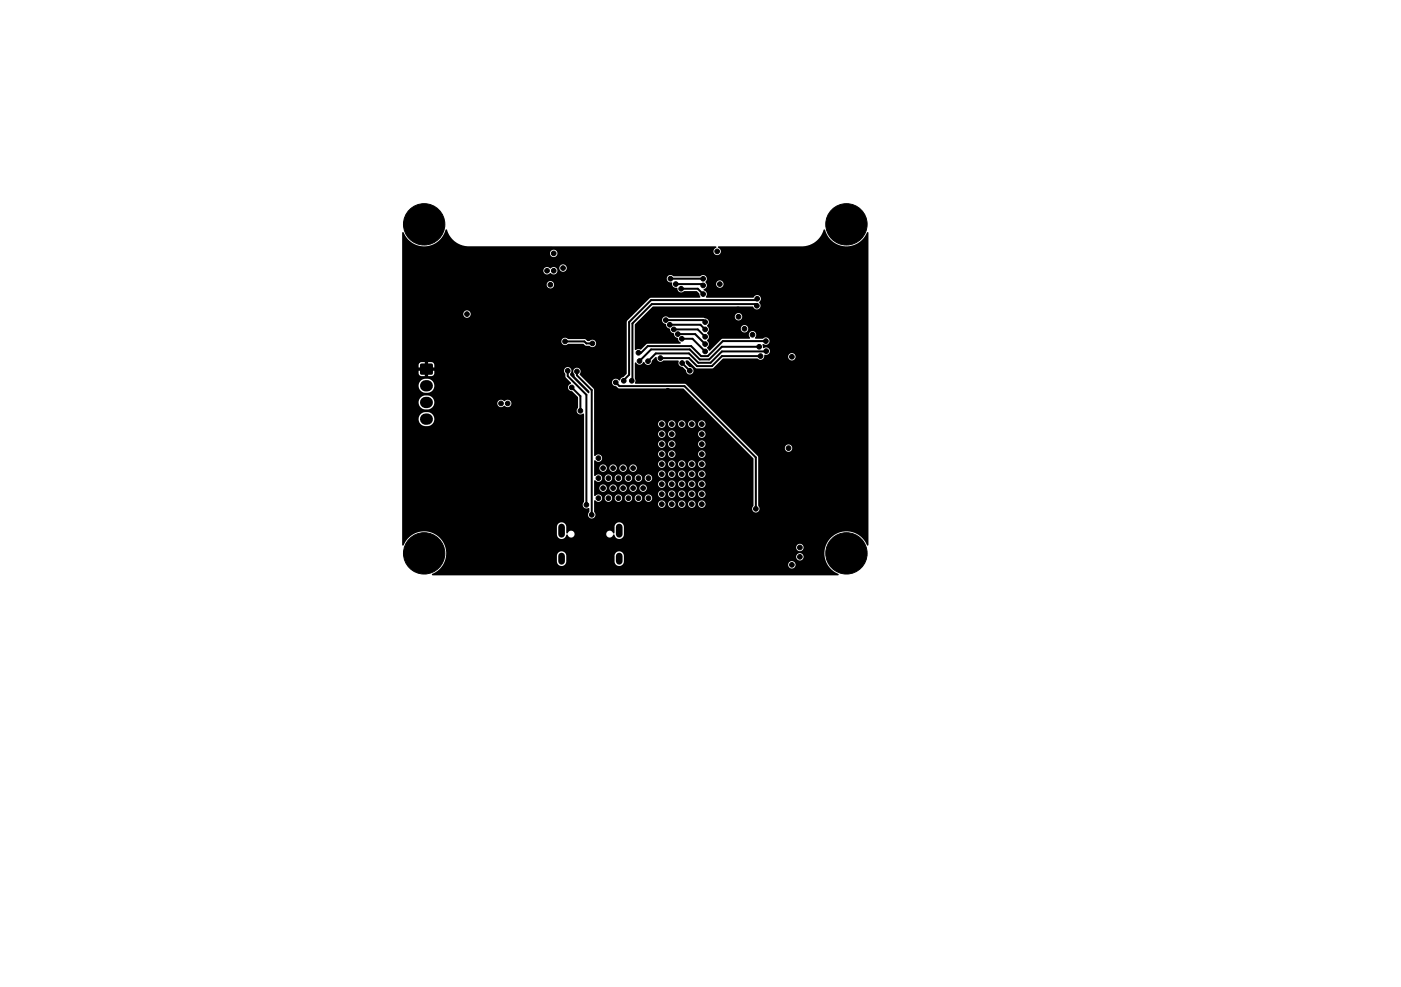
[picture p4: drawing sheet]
<svg xmlns="http://www.w3.org/2000/svg" width="210mm" height="148mm" viewBox="0 0 210 148" stroke-linecap="round" stroke-linejoin="round" font-family="sans-serif">
<g fill="#000" stroke="#000" stroke-width=".15">
<circle cx="61.1" cy="37.6" r=".35"/>
<circle cx="62.6" cy="39.1" r=".35"/>
<circle cx="63.6" cy="33.6" r="3.1"/>
<circle cx="64.1" cy="37.6" r=".35"/>
<circle cx="65.6" cy="39.1" r=".35"/>
<circle cx="67.1" cy="37.6" r=".35"/>
<circle cx="68.6" cy="39.1" r=".35"/>
<circle cx="70.1" cy="37.6" r=".35"/>
<circle cx="71.6" cy="39.1" r=".35"/>
<circle cx="73.1" cy="37.6" r=".35"/>
<circle cx="74.6" cy="39.1" r=".35"/>
<circle cx="76.1" cy="37.6" r=".35"/>
<circle cx="77.6" cy="39.1" r=".35"/>
<circle cx="79.1" cy="37.6" r=".35"/>
<circle cx="83" cy="38" r=".35"/>
<circle cx="88.1" cy="37.6" r=".35"/>
<circle cx="89.6" cy="39.1" r=".35"/>
<circle cx="91.1" cy="37.6" r=".35"/>
<circle cx="92.6" cy="39.1" r=".35"/>
<circle cx="94.1" cy="37.6" r=".35"/>
<circle cx="95.6" cy="39.1" r=".35"/>
<circle cx="97.1" cy="37.6" r=".35"/>
<circle cx="98.6" cy="39.1" r=".35"/>
<circle cx="100.1" cy="37.6" r=".35"/>
<circle cx="101.6" cy="39.1" r=".35"/>
<circle cx="106.1" cy="37.6" r=".35"/>
<circle cx="107.5" cy="37.7" r=".35"/>
<circle cx="109.1" cy="37.6" r=".35"/>
<circle cx="110.6" cy="39.1" r=".35"/>
<circle cx="112.1" cy="37.6" r=".35"/>
<circle cx="113.6" cy="39.1" r=".35"/>
<circle cx="115.1" cy="37.6" r=".35"/>
<circle cx="116.6" cy="39.1" r=".35"/>
<circle cx="118.1" cy="37.6" r=".35"/>
<circle cx="119.6" cy="39.1" r=".35"/>
<circle cx="121.1" cy="37.6" r=".35"/>
<circle cx="122.6" cy="39.1" r=".35"/>
<circle cx="124.1" cy="37.6" r=".35"/>
<circle cx="125.6" cy="39.1" r=".35"/>
<circle cx="126.9" cy="33.6" r="3.1"/>
<circle cx="127.1" cy="37.6" r=".35"/>
<circle cx="128.6" cy="39.1" r=".35"/>
<circle cx="61.1" cy="43.6" r=".35"/>
<circle cx="61.1" cy="40.6" r=".35"/>
<circle cx="61.1" cy="58.6" r=".35"/>
<circle cx="61.1" cy="52.6" r=".35"/>
<circle cx="61.1" cy="46.6" r=".35"/>
<circle cx="61.1" cy="55.6" r=".35"/>
<circle cx="62.6" cy="51.1" r=".35"/>
<circle cx="62.6" cy="54.1" r=".35"/>
<circle cx="62.6" cy="42.1" r=".35"/>
<circle cx="64.1" cy="43.6" r=".35"/>
<circle cx="64.1" cy="40.6" r=".35"/>
<circle cx="64.1" cy="49.6" r=".35"/>
<circle cx="64.1" cy="52.6" r=".35"/>
<circle cx="64.1" cy="46.6" r=".35"/>
<circle cx="65.6" cy="45.1" r=".35"/>
<circle cx="65.6" cy="51.1" r=".35"/>
<circle cx="65.6" cy="57.1" r=".35"/>
<circle cx="65.6" cy="54.1" r=".35"/>
<circle cx="65.6" cy="42.1" r=".35"/>
<circle cx="65.6" cy="48.1" r=".35"/>
<circle cx="67.1" cy="43.6" r=".35"/>
<circle cx="67.1" cy="40.6" r=".35"/>
<circle cx="67.1" cy="58.6" r=".35"/>
<circle cx="67.1" cy="52.6" r=".35"/>
<circle cx="67.1" cy="55.6" r=".35"/>
<circle cx="67.1" cy="46.6" r=".35"/>
<circle cx="68.6" cy="51.1" r=".35"/>
<circle cx="68.6" cy="42.1" r=".35"/>
<circle cx="68.6" cy="54.1" r=".35"/>
<circle cx="68.6" cy="57.1" r=".35"/>
<circle cx="70" cy="47.1" r=".35"/>
<circle cx="70.1" cy="43.6" r=".35"/>
<circle cx="70.1" cy="40.6" r=".35"/>
<circle cx="70.1" cy="58.6" r=".35"/>
<circle cx="70.1" cy="52.6" r=".35"/>
<circle cx="70.1" cy="55.6" r=".35"/>
<circle cx="71.6" cy="45.1" r=".35"/>
<circle cx="71.6" cy="51.1" r=".35"/>
<circle cx="71.6" cy="48.1" r=".35"/>
<circle cx="71.6" cy="42.1" r=".35"/>
<circle cx="71.6" cy="54.1" r=".35"/>
<circle cx="73.1" cy="43.6" r=".35"/>
<circle cx="73.1" cy="40.6" r=".35"/>
<circle cx="73.1" cy="52.6" r=".35"/>
<circle cx="73.1" cy="46.6" r=".35"/>
<circle cx="73.1" cy="55.6" r=".35"/>
<circle cx="74.6" cy="45.1" r=".35"/>
<circle cx="74.6" cy="51.1" r=".35"/>
<circle cx="74.6" cy="42.1" r=".35"/>
<circle cx="74.6" cy="54.1" r=".35"/>
<circle cx="74.6" cy="48.1" r=".35"/>
<circle cx="75.1" cy="57.9" r=".35"/>
<circle cx="76" cy="57.9" r=".35"/>
<circle cx="76.1" cy="43.6" r=".35"/>
<circle cx="76.1" cy="40.6" r=".35"/>
<circle cx="76.1" cy="52.6" r=".35"/>
<circle cx="76.1" cy="55.6" r=".35"/>
<circle cx="76.1" cy="46.6" r=".35"/>
<circle cx="77.6" cy="51.1" r=".35"/>
<circle cx="77.6" cy="45.1" r=".35"/>
<circle cx="77.6" cy="48.1" r=".35"/>
<circle cx="77.6" cy="42.1" r=".35"/>
<circle cx="77.6" cy="54.1" r=".35"/>
<circle cx="79.1" cy="43.6" r=".35"/>
<circle cx="79.1" cy="40.6" r=".35"/>
<circle cx="79.1" cy="52.6" r=".35"/>
<circle cx="79.1" cy="46.6" r=".35"/>
<circle cx="79.1" cy="55.6" r=".35"/>
<circle cx="80.4" cy="58.7" r=".35"/>
<circle cx="80.6" cy="45.1" r=".35"/>
<circle cx="80.6" cy="51.1" r=".35"/>
<circle cx="80.6" cy="42.1" r=".35"/>
<circle cx="80.6" cy="48.1" r=".35"/>
<circle cx="80.6" cy="54.1" r=".35"/>
<circle cx="81.6" cy="59.7" r=".35"/>
<circle cx="82" cy="40.6" r=".35"/>
<circle cx="82.1" cy="43.6" r=".35"/>
<circle cx="82.1" cy="52.6" r=".35"/>
<circle cx="82.1" cy="55.6" r=".35"/>
<circle cx="82.1" cy="46.6" r=".35"/>
<circle cx="82.5" cy="42.7" r=".35"/>
<circle cx="83" cy="40.6" r=".35"/>
<circle cx="83.6" cy="45.1" r=".35"/>
<circle cx="83.6" cy="48.1" r=".35"/>
<circle cx="83.6" cy="54.1" r=".35"/>
<circle cx="84.4" cy="40.2" r=".35"/>
<circle cx="84.7" cy="51.2" r=".35"/>
<circle cx="85.1" cy="43.6" r=".35"/>
<circle cx="85.1" cy="49.6" r=".35"/>
<circle cx="85.1" cy="46.6" r=".35"/>
<circle cx="85.1" cy="55.6" r=".35"/>
<circle cx="85.7" cy="58.1" r=".35"/>
<circle cx="86.5" cy="55.7" r=".35"/>
<circle cx="88.1" cy="40.6" r=".35"/>
<circle cx="88.8" cy="51.5" r=".35"/>
<circle cx="90.2" cy="44.7" r=".35"/>
<circle cx="91.1" cy="40.6" r=".35"/>
<circle cx="92.3" cy="57.3" r=".35"/>
<circle cx="92.3" cy="45" r=".3"/>
<circle cx="92.3" cy="46.4" r=".3"/>
<circle cx="93" cy="45.7" r=".3"/>
<circle cx="93" cy="47.1" r=".3"/>
<circle cx="93" cy="44.3" r=".3"/>
<circle cx="93.5" cy="57.1" r=".35"/>
<circle cx="93.7" cy="45" r=".3"/>
<circle cx="93.7" cy="46.4" r=".3"/>
<circle cx="94.1" cy="40.6" r=".35"/>
<circle cx="94.4" cy="45.7" r=".3"/>
<circle cx="94.4" cy="47.1" r=".3"/>
<circle cx="94.4" cy="44.3" r=".3"/>
<circle cx="94.7" cy="57.1" r=".35"/>
<circle cx="95.1" cy="45" r=".3"/>
<circle cx="95.1" cy="46.4" r=".3"/>
<circle cx="95.7" cy="52.9" r=".35"/>
<circle cx="95.9" cy="54.1" r=".35"/>
<circle cx="97.1" cy="40.6" r=".35"/>
<circle cx="97.1" cy="54.2" r=".35"/>
<circle cx="99" cy="53.7" r=".35"/>
<circle cx="99.8" cy="48" r=".35"/>
<circle cx="100.1" cy="40.6" r=".35"/>
<circle cx="100.1" cy="58.6" r=".35"/>
<circle cx="100.1" cy="46.6" r=".35"/>
<circle cx="100.4" cy="48.7" r=".35"/>
<circle cx="100.5" cy="41.8" r=".35"/>
<circle cx="101" cy="49.4" r=".35"/>
<circle cx="101.3" cy="42.6" r=".35"/>
<circle cx="101.6" cy="50.1" r=".35"/>
<circle cx="102.1" cy="43.3" r=".35"/>
<circle cx="102.2" cy="50.8" r=".35"/>
<circle cx="102.2" cy="54.4" r=".35"/>
<circle cx="103.4" cy="55.6" r=".35"/>
<circle cx="104.6" cy="57.1" r=".35"/>
<circle cx="105.4" cy="42.8" r=".35"/>
<circle cx="105.4" cy="41.8" r=".35"/>
<circle cx="105.4" cy="44.1" r=".35"/>
<circle cx="105.7" cy="48.3" r=".35"/>
<circle cx="105.7" cy="50.5" r=".35"/>
<circle cx="105.7" cy="49.4" r=".35"/>
<circle cx="105.7" cy="52.7" r=".35"/>
<circle cx="105.7" cy="51.6" r=".35"/>
<circle cx="106.1" cy="58.6" r=".35"/>
<circle cx="107.6" cy="57.1" r=".35"/>
<circle cx="107.9" cy="42.6" r=".35"/>
<circle cx="109.1" cy="58.6" r=".35"/>
<circle cx="109.1" cy="46.6" r=".35"/>
<circle cx="110.6" cy="46.4" r=".35"/>
<circle cx="110.7" cy="47.5" r=".35"/>
<circle cx="111.6" cy="49.3" r=".35"/>
<circle cx="112.1" cy="40.6" r=".35"/>
<circle cx="112.8" cy="50.2" r=".35"/>
<circle cx="113.5" cy="45.9" r=".35"/>
<circle cx="113.5" cy="44.8" r=".35"/>
<circle cx="113.6" cy="42.1" r=".35"/>
<circle cx="113.8" cy="52" r=".35"/>
<circle cx="114" cy="53.4" r=".35"/>
<circle cx="114.8" cy="51.2" r=".35"/>
<circle cx="114.9" cy="52.7" r=".35"/>
<circle cx="115" cy="54.1" r=".35"/>
<circle cx="115.1" cy="43.6" r=".35"/>
<circle cx="115.1" cy="40.6" r=".35"/>
<circle cx="116.6" cy="45.1" r=".35"/>
<circle cx="116.6" cy="42.1" r=".35"/>
<circle cx="118.1" cy="40.6" r=".35"/>
<circle cx="118.1" cy="58.6" r=".35"/>
<circle cx="118.1" cy="49.6" r=".35"/>
<circle cx="118.1" cy="52.6" r=".35"/>
<circle cx="118.1" cy="46.6" r=".35"/>
<circle cx="118.1" cy="55.6" r=".35"/>
<circle cx="118.7" cy="53.5" r=".35"/>
<circle cx="119.6" cy="51.1" r=".35"/>
<circle cx="119.6" cy="57.1" r=".35"/>
<circle cx="119.6" cy="54.1" r=".35"/>
<circle cx="119.6" cy="42.1" r=".35"/>
<circle cx="119.6" cy="48.1" r=".35"/>
<circle cx="121.1" cy="43.6" r=".35"/>
<circle cx="121.1" cy="40.6" r=".35"/>
<circle cx="121.1" cy="58.6" r=".35"/>
<circle cx="121.1" cy="49.6" r=".35"/>
<circle cx="121.1" cy="52.6" r=".35"/>
<circle cx="121.1" cy="46.6" r=".35"/>
<circle cx="121.1" cy="55.6" r=".35"/>
<circle cx="122.6" cy="45.1" r=".35"/>
<circle cx="122.6" cy="51.1" r=".35"/>
<circle cx="122.6" cy="57.1" r=".35"/>
<circle cx="122.6" cy="54.1" r=".35"/>
<circle cx="122.6" cy="42.1" r=".35"/>
<circle cx="122.6" cy="48.1" r=".35"/>
<circle cx="124.1" cy="43.6" r=".35"/>
<circle cx="124.1" cy="40.6" r=".35"/>
<circle cx="124.1" cy="58.6" r=".35"/>
<circle cx="124.1" cy="49.6" r=".35"/>
<circle cx="124.1" cy="52.6" r=".35"/>
<circle cx="124.1" cy="46.6" r=".35"/>
<circle cx="124.1" cy="55.6" r=".35"/>
<circle cx="125.6" cy="45.1" r=".35"/>
<circle cx="125.6" cy="51.1" r=".35"/>
<circle cx="125.6" cy="48.1" r=".35"/>
<circle cx="125.6" cy="42.1" r=".35"/>
<circle cx="125.6" cy="57.1" r=".35"/>
<circle cx="125.6" cy="54.1" r=".35"/>
<circle cx="127.1" cy="43.6" r=".35"/>
<circle cx="127.1" cy="40.6" r=".35"/>
<circle cx="127.1" cy="58.6" r=".35"/>
<circle cx="127.1" cy="49.6" r=".35"/>
<circle cx="127.1" cy="52.6" r=".35"/>
<circle cx="127.1" cy="46.6" r=".35"/>
<circle cx="127.1" cy="55.6" r=".35"/>
<circle cx="128.6" cy="45.1" r=".35"/>
<circle cx="128.6" cy="51.1" r=".35"/>
<circle cx="128.6" cy="42.1" r=".35"/>
<circle cx="128.6" cy="57.1" r=".35"/>
<circle cx="128.6" cy="48.1" r=".35"/>
<circle cx="128.6" cy="54.1" r=".35"/>
<circle cx="61.1" cy="73.6" r=".35"/>
<circle cx="61.1" cy="79.6" r=".35"/>
<circle cx="61.1" cy="70.6" r=".35"/>
<circle cx="61.1" cy="76.6" r=".35"/>
<circle cx="62.6" cy="72.1" r=".35"/>
<circle cx="62.6" cy="75.1" r=".35"/>
<circle cx="62.6" cy="78.1" r=".35"/>
<circle cx="64.1" cy="73.6" r=".35"/>
<circle cx="64.1" cy="70.6" r=".35"/>
<circle cx="64.1" cy="76.6" r=".35"/>
<circle cx="67.1" cy="64.6" r=".35"/>
<circle cx="67.1" cy="61.6" r=".35"/>
<circle cx="68.6" cy="63.1" r=".35"/>
<circle cx="70.1" cy="64.6" r=".35"/>
<circle cx="70.1" cy="61.6" r=".35"/>
<circle cx="71.6" cy="63.1" r=".35"/>
<circle cx="74.3" cy="70.7" r=".35"/>
<circle cx="74.3" cy="72.1" r=".35"/>
<circle cx="74.6" cy="63.1" r=".35"/>
<circle cx="75.1" cy="60.5" r=".35"/>
<circle cx="75.6" cy="68.9" r=".35"/>
<circle cx="76.1" cy="60.5" r=".35"/>
<circle cx="76.6" cy="71" r=".35"/>
<circle cx="77.1" cy="66.8" r=".35"/>
<circle cx="77.1" cy="65.7" r=".35"/>
<circle cx="77.6" cy="63.1" r=".35"/>
<circle cx="77.7" cy="71.7" r=".35"/>
<circle cx="79" cy="72.3" r=".35"/>
<circle cx="79.1" cy="64.6" r=".35"/>
<circle cx="80.6" cy="66.1" r=".35"/>
<circle cx="80.6" cy="63.1" r=".35"/>
<circle cx="82.1" cy="64.6" r=".35"/>
<circle cx="83.6" cy="66.1" r=".35"/>
<circle cx="84.9" cy="77.1" r=".35"/>
<circle cx="85.1" cy="64.6" r=".35"/>
<circle cx="86.3" cy="66.1" r=".35"/>
<circle cx="87" cy="61.6" r=".35"/>
<circle cx="87.9" cy="75.7" r=".35"/>
<circle cx="88.7" cy="77.2" r=".35"/>
<circle cx="89.6" cy="60.1" r=".35"/>
<circle cx="89.6" cy="66.1" r=".35"/>
<circle cx="89.6" cy="63.1" r=".35"/>
<circle cx="89.7" cy="71.7" r=".35"/>
<circle cx="89.7" cy="74.7" r=".35"/>
<circle cx="89.7" cy="68.7" r=".35"/>
<circle cx="90.4" cy="73.2" r=".35"/>
<circle cx="90.4" cy="70.2" r=".35"/>
<circle cx="91.1" cy="64.6" r=".35"/>
<circle cx="91.1" cy="61.6" r=".35"/>
<circle cx="91.2" cy="71.7" r=".35"/>
<circle cx="91.2" cy="74.7" r=".35"/>
<circle cx="91.5" cy="66" r=".35"/>
<circle cx="91.9" cy="70.2" r=".35"/>
<circle cx="91.9" cy="73.2" r=".35"/>
<circle cx="92.3" cy="77.1" r=".35"/>
<circle cx="92.6" cy="60.1" r=".35"/>
<circle cx="92.6" cy="63.1" r=".35"/>
<circle cx="92.7" cy="71.7" r=".35"/>
<circle cx="92.7" cy="74.7" r=".35"/>
<circle cx="93.2" cy="66" r=".35"/>
<circle cx="93.4" cy="73.2" r=".35"/>
<circle cx="93.4" cy="70.2" r=".35"/>
<circle cx="94.1" cy="64.6" r=".35"/>
<circle cx="94.1" cy="61.6" r=".35"/>
<circle cx="94.2" cy="74.7" r=".35"/>
<circle cx="94.2" cy="71.7" r=".35"/>
<circle cx="94.6" cy="66.2" r=".35"/>
<circle cx="94.9" cy="73.2" r=".35"/>
<circle cx="94.9" cy="70.2" r=".35"/>
<circle cx="95.6" cy="60.1" r=".35"/>
<circle cx="95.6" cy="63.1" r=".35"/>
<circle cx="95.7" cy="74.7" r=".35"/>
<circle cx="95.7" cy="71.7" r=".35"/>
<circle cx="96.4" cy="73.2" r=".35"/>
<circle cx="97.1" cy="61.6" r=".35"/>
<circle cx="97.2" cy="71.7" r=".35"/>
<circle cx="97.2" cy="74.7" r=".35"/>
<circle cx="98.6" cy="60.1" r=".35"/>
<circle cx="99.2" cy="63.6" r=".35"/>
<circle cx="99.2" cy="65.1" r=".35"/>
<circle cx="99.2" cy="71.1" r=".35"/>
<circle cx="99.2" cy="72.6" r=".35"/>
<circle cx="99.2" cy="69.6" r=".35"/>
<circle cx="99.2" cy="75.6" r=".35"/>
<circle cx="99.2" cy="74.1" r=".35"/>
<circle cx="99.2" cy="68.1" r=".35"/>
<circle cx="99.2" cy="66.6" r=".35"/>
<circle cx="99.7" cy="60.4" r=".35"/>
<circle cx="100.1" cy="79.6" r=".35"/>
<circle cx="100.7" cy="63.6" r=".35"/>
<circle cx="100.7" cy="65.1" r=".35"/>
<circle cx="100.7" cy="71.1" r=".35"/>
<circle cx="100.7" cy="72.6" r=".35"/>
<circle cx="100.7" cy="69.6" r=".35"/>
<circle cx="100.7" cy="75.6" r=".35"/>
<circle cx="100.7" cy="74.1" r=".35"/>
<circle cx="100.7" cy="68.1" r=".35"/>
<circle cx="100.7" cy="66.6" r=".35"/>
<circle cx="100.8" cy="60.4" r=".35"/>
<circle cx="101.6" cy="78.1" r=".35"/>
<circle cx="101.9" cy="60.4" r=".35"/>
<circle cx="102.2" cy="63.6" r=".35"/>
<circle cx="102.2" cy="71.1" r=".35"/>
<circle cx="102.2" cy="69.6" r=".35"/>
<circle cx="102.2" cy="72.6" r=".35"/>
<circle cx="102.2" cy="74.1" r=".35"/>
<circle cx="102.2" cy="75.6" r=".35"/>
<circle cx="103.1" cy="79.6" r=".35"/>
<circle cx="103.7" cy="63.6" r=".35"/>
<circle cx="103.7" cy="71.1" r=".35"/>
<circle cx="103.7" cy="72.6" r=".35"/>
<circle cx="103.7" cy="69.6" r=".35"/>
<circle cx="103.7" cy="75.6" r=".35"/>
<circle cx="103.7" cy="74.1" r=".35"/>
<circle cx="104.6" cy="78.1" r=".35"/>
<circle cx="105.2" cy="63.6" r=".35"/>
<circle cx="105.2" cy="65.1" r=".35"/>
<circle cx="105.2" cy="71.1" r=".35"/>
<circle cx="105.2" cy="72.6" r=".35"/>
<circle cx="105.2" cy="69.6" r=".35"/>
<circle cx="105.2" cy="75.6" r=".35"/>
<circle cx="105.2" cy="74.1" r=".35"/>
<circle cx="105.2" cy="66.6" r=".35"/>
<circle cx="105.2" cy="68.1" r=".35"/>
<circle cx="106.1" cy="79.6" r=".35"/>
<circle cx="106.1" cy="76.6" r=".35"/>
<circle cx="107.6" cy="60.1" r=".35"/>
<circle cx="107.6" cy="66.1" r=".35"/>
<circle cx="107.6" cy="75.1" r=".35"/>
<circle cx="107.6" cy="72.1" r=".35"/>
<circle cx="107.6" cy="69.1" r=".35"/>
<circle cx="107.6" cy="78.1" r=".35"/>
<circle cx="109.1" cy="73.6" r=".35"/>
<circle cx="109.1" cy="79.6" r=".35"/>
<circle cx="109.1" cy="67.6" r=".35"/>
<circle cx="109.1" cy="70.6" r=".35"/>
<circle cx="109.1" cy="76.6" r=".35"/>
<circle cx="109.1" cy="61.6" r=".35"/>
<circle cx="110.6" cy="60.1" r=".35"/>
<circle cx="110.6" cy="72.1" r=".35"/>
<circle cx="110.6" cy="75.1" r=".35"/>
<circle cx="110.6" cy="69.1" r=".35"/>
<circle cx="110.6" cy="78.1" r=".35"/>
<circle cx="110.6" cy="63.1" r=".35"/>
<circle cx="112.1" cy="64.6" r=".35"/>
<circle cx="112.1" cy="73.6" r=".35"/>
<circle cx="112.1" cy="70.6" r=".35"/>
<circle cx="112.1" cy="61.6" r=".35"/>
<circle cx="113.3" cy="76.3" r=".35"/>
<circle cx="113.6" cy="60.1" r=".35"/>
<circle cx="113.6" cy="78.1" r=".35"/>
<circle cx="113.6" cy="63.1" r=".35"/>
<circle cx="115.1" cy="64.6" r=".35"/>
<circle cx="115.1" cy="73.6" r=".35"/>
<circle cx="115.1" cy="67.6" r=".35"/>
<circle cx="115.1" cy="70.6" r=".35"/>
<circle cx="115.1" cy="61.6" r=".35"/>
<circle cx="116.6" cy="75.1" r=".35"/>
<circle cx="116.6" cy="78.1" r=".35"/>
<circle cx="118.1" cy="64.6" r=".35"/>
<circle cx="118.1" cy="61.6" r=".35"/>
<circle cx="118.2" cy="67.2" r=".35"/>
<circle cx="119.6" cy="60.1" r=".35"/>
<circle cx="119.6" cy="66.1" r=".35"/>
<circle cx="119.6" cy="69.1" r=".35"/>
<circle cx="119.6" cy="78.1" r=".35"/>
<circle cx="119.6" cy="63.1" r=".35"/>
<circle cx="121.1" cy="64.6" r=".35"/>
<circle cx="121.1" cy="73.6" r=".35"/>
<circle cx="121.1" cy="79.6" r=".35"/>
<circle cx="121.1" cy="67.6" r=".35"/>
<circle cx="121.1" cy="70.6" r=".35"/>
<circle cx="121.1" cy="76.6" r=".35"/>
<circle cx="121.1" cy="61.6" r=".35"/>
<circle cx="122.6" cy="60.1" r=".35"/>
<circle cx="122.6" cy="66.1" r=".35"/>
<circle cx="122.6" cy="72.1" r=".35"/>
<circle cx="122.6" cy="75.1" r=".35"/>
<circle cx="122.6" cy="69.1" r=".35"/>
<circle cx="122.6" cy="78.1" r=".35"/>
<circle cx="122.6" cy="63.1" r=".35"/>
<circle cx="124.1" cy="64.6" r=".35"/>
<circle cx="124.1" cy="73.6" r=".35"/>
<circle cx="124.1" cy="67.6" r=".35"/>
<circle cx="124.1" cy="79.6" r=".35"/>
<circle cx="124.1" cy="70.6" r=".35"/>
<circle cx="124.1" cy="76.6" r=".35"/>
<circle cx="124.1" cy="61.6" r=".35"/>
<circle cx="125.6" cy="60.1" r=".35"/>
<circle cx="125.6" cy="66.1" r=".35"/>
<circle cx="125.6" cy="75.1" r=".35"/>
<circle cx="125.6" cy="72.1" r=".35"/>
<circle cx="125.6" cy="69.1" r=".35"/>
<circle cx="125.6" cy="78.1" r=".35"/>
<circle cx="125.6" cy="63.1" r=".35"/>
<circle cx="127.1" cy="64.6" r=".35"/>
<circle cx="127.1" cy="73.6" r=".35"/>
<circle cx="127.1" cy="67.6" r=".35"/>
<circle cx="127.1" cy="70.6" r=".35"/>
<circle cx="127.1" cy="76.6" r=".35"/>
<circle cx="127.1" cy="61.6" r=".35"/>
<circle cx="128.6" cy="60.1" r=".35"/>
<circle cx="128.6" cy="66.1" r=".35"/>
<circle cx="128.6" cy="75.1" r=".35"/>
<circle cx="128.6" cy="72.1" r=".35"/>
<circle cx="128.6" cy="69.1" r=".35"/>
<circle cx="128.6" cy="78.1" r=".35"/>
<circle cx="128.6" cy="63.1" r=".35"/>
<circle cx="63.6" cy="83" r="3.1"/>
<circle cx="67.1" cy="85.6" r=".35"/>
<circle cx="68.6" cy="81.1" r=".35"/>
<circle cx="68.6" cy="84.1" r=".35"/>
<circle cx="70.1" cy="82.6" r=".35"/>
<circle cx="70.1" cy="85.6" r=".35"/>
<circle cx="71.6" cy="81.1" r=".35"/>
<circle cx="71.6" cy="84.1" r=".35"/>
<circle cx="73.1" cy="82.6" r=".35"/>
<circle cx="73.1" cy="85.6" r=".35"/>
<circle cx="74.6" cy="81.1" r=".35"/>
<circle cx="74.6" cy="84.1" r=".35"/>
<circle cx="76.1" cy="85.6" r=".35"/>
<circle cx="76.1" cy="82.6" r=".35"/>
<circle cx="77.6" cy="81.1" r=".35"/>
<circle cx="77.6" cy="84.1" r=".35"/>
<circle cx="100.1" cy="82.6" r=".35"/>
<circle cx="100.1" cy="85.6" r=".35"/>
<circle cx="101.6" cy="81.1" r=".35"/>
<circle cx="101.6" cy="84.1" r=".35"/>
<circle cx="103.1" cy="82.6" r=".35"/>
<circle cx="103.1" cy="85.6" r=".35"/>
<circle cx="104.6" cy="81.1" r=".35"/>
<circle cx="104.6" cy="84.1" r=".35"/>
<circle cx="106.1" cy="85.6" r=".35"/>
<circle cx="106.1" cy="82.6" r=".35"/>
<circle cx="107.6" cy="81.1" r=".35"/>
<circle cx="107.6" cy="84.1" r=".35"/>
<circle cx="109.1" cy="85.6" r=".35"/>
<circle cx="109.1" cy="82.6" r=".35"/>
<circle cx="110.6" cy="81.1" r=".35"/>
<circle cx="110.6" cy="84.1" r=".35"/>
<circle cx="112.1" cy="85.6" r=".35"/>
<circle cx="115.1" cy="85.6" r=".35"/>
<circle cx="116" cy="83.5" r=".35"/>
<circle cx="116.6" cy="81.1" r=".35"/>
<circle cx="117.1" cy="84.8" r=".35"/>
<circle cx="118.1" cy="85.6" r=".35"/>
<circle cx="118.7" cy="84.7" r=".35"/>
<circle cx="119.9" cy="83.5" r=".35"/>
<circle cx="119.9" cy="82.1" r=".35"/>
<circle cx="121.1" cy="85.6" r=".35"/>
<circle cx="121.1" cy="82.6" r=".35"/>
<circle cx="122.6" cy="81.1" r=".35"/>
<circle cx="122.6" cy="84.1" r=".35"/>
<circle cx="124.1" cy="85.6" r=".35"/>
<circle cx="126.9" cy="83" r="3.1"/>
</g>
<path d="M60.3 34.9l.1-.1a3.4 3.4 0 0 0 3.4 2.1 3.4 3.4 0 0 0 3-2.5h.1a3.5 3.5 0 0 0 3.4 2.5h37l.1 .2a.57 .57 0 0 0-.3 .9 .57 .57 0 0 0 1-.2 .71 .71 0 0 0-.5-.7l.1-.2h12.5a3.6 3.6 0 0 0 3.4-2.5l.1 .1a3.4 3.4 0 0 0 3 2.4 3.4 3.4 0 0 0 3.4-2.1l.1 .1v46.8l-.2 .1a3.3 3.3 0 0 0-5.5-1.1 3.3 3.3 0 0 0 1.2 5.5l-.1 .1h-60.7l-.1-.2a3.3 3.3 0 0 0 1.8-1.9h16.9v.2a.7 .7 0 0 0 .7 .5 .7 .7 0 0 0 .7-.7h7.2v.2a.7 .7 0 0 0 1.3 .2h24.7v.2a.56 .56 0 0 0 .9 .4 .56 .56 0 0 0 0-1 .56 .56 0 0 0-.9 .4h-24.7l.1-.4v-.8h25.8a.56 .56 0 0 0 .8 .6 .56 .56 0 0 0 .2-.9 .56 .56 0 0 0-.9 .2l-.1 .1h-25.8a.7 .7 0 0 0-.6-.7 .7 .7 0 0 0-.8 .6v.9h-7.2v-1a.7 .7 0 0 0-.8-.5 .7 .7 0 0 0-.6 .6v.9h-16.9l.3-1.1-.2-1.1h52.6v.2a.56 .56 0 0 0 .9 .4 .56 .56 0 0 0 0-1 .56 .56 0 0 0-.9 .4h-52.6v-.1a3.3 3.3 0 0 0-1.3-1.7h18.1v.1a.76 .76 0 0 0 .8 .5 .76 .76 0 0 0 .7-.7l.1 .1a.52 .52 0 0 0 .6 .4 .52 .52 0 0 0 .4-.6h4.8v.2a.57 .57 0 0 0 .5 .4 .57 .57 0 0 0 .6-.5l.1 .1a.71 .71 0 0 0 .7 .6 .71 .71 0 0 0 .7-.6v-1.4a.7 .7 0 0 0-.7-.5 .7 .7 0 0 0-.7 .7v.9l-.1 .1a.57 .57 0 0 0-.6-.4 .57 .57 0 0 0-.5 .4h-4.8v-.1a.58 .58 0 0 0-.6-.3 .58 .58 0 0 0-.5 .4l-.1-.1v-1.1a.7 .7 0 0 0-.8-.5 .7 .7 0 0 0-.6 .7v1.2h-18.1a3.4 3.4 0 0 0-5 1.6l-.1-.1v-19h2.4v.3a1.15 1.15 0 0 0 1.7 .9 1.15 1.15 0 0 0 .3-1.9 1.21 1.21 0 0 0-2 .7h-2.4v-2.5h2.4v.3a1.19 1.19 0 0 0 1.2 .9 1.19 1.19 0 0 0 1.2-1h9.4v.2a.63 .63 0 0 0 .5 .4 .63 .63 0 0 0 .6-.2 .56 .56 0 0 0 .9 .1 .56 .56 0 0 0 0-.8 .56 .56 0 0 0-.9 .1l-.1-.1a.55 .55 0 0 0-.6-.1 .55 .55 0 0 0-.4 .4h-9.4v-.2a1.2 1.2 0 0 0-1.2-.9 1.2 1.2 0 0 0-1.2 .9h-2.4v-2.5h2.4v.3a1.16 1.16 0 0 0 1.5 .9 1.16 1.16 0 0 0 .8-1.5 1.22 1.22 0 0 0-1.3-.6 1.22 1.22 0 0 0-1 .9h-2.4v-3h2.4v.4h.8v.5h-.8l.1 .6 .3 .2h.6v-.6h.5v.6h.7l.2-.4v-.4h-.8l.1-.1h20.1l.2 .6 .1 .4 .8 1a.6 .6 0 0 0-.4 .7 .6 .6 0 0 0 .6 .5l.8 .9v1.5a.57 .57 0 0 0 0 .8 .57 .57 0 0 0 .7 .1l.2 .1v13.2a.59 .59 0 0 0 0 .8 .59 .59 0 0 0 .8 .1v.6a.57 .57 0 0 0 .1 .8 .57 .57 0 0 0 .8-.1 .57 .57 0 0 0-.1-.8v-1.2h9.5a.56 .56 0 0 0 .6 .7 .56 .56 0 0 0 .6-.7h.3v.2a.56 .56 0 0 0 .7 .5 .56 .56 0 0 0 .5-.7h.3v.2a.56 .56 0 0 0 .7 .5 .56 .56 0 0 0 .5-.7h.3v.2a.56 .56 0 0 0 .7 .5 .56 .56 0 0 0 .5-.7h.3v.2a.55 .55 0 0 0 .9 .4 .55 .55 0 0 0 0-1 .55 .55 0 0 0-.9 .4h-.3l-.1-.1a.56 .56 0 0 0-.6-.4 .56 .56 0 0 0-.5 .5h-.3l-.1-.1a.56 .56 0 0 0-.6-.4 .56 .56 0 0 0-.5 .5h-.3l-.1-.1a.56 .56 0 0 0-.6-.4 .56 .56 0 0 0-.5 .5h-.3l-.1-.1a.56 .56 0 0 0-.6-.4 .56 .56 0 0 0-.5 .5h-9.5v-.4l.2-.1a.56 .56 0 0 0 .6 .2 .56 .56 0 0 0 .4-.6h.3v.2a.56 .56 0 0 0 .7 .5 .56 .56 0 0 0 .5-.7h.3v.2a.56 .56 0 0 0 .7 .5 .56 .56 0 0 0 .5-.7h.3v.2a.56 .56 0 0 0 .7 .5 .56 .56 0 0 0 .5-.7h.3v.2a.56 .56 0 0 0 .7 .5 .56 .56 0 0 0 .5-.7h.3v.2a.56 .56 0 0 0 .9 .4 .56 .56 0 0 0 0-1 .56 .56 0 0 0-.9 .4h-.3l-.1-.1a.56 .56 0 0 0-.6-.4 .56 .56 0 0 0-.5 .5h-.3l-.1-.1a.56 .56 0 0 0-.6-.4 .56 .56 0 0 0-.5 .5h-.3l-.1-.1a.56 .56 0 0 0-.6-.4 .56 .56 0 0 0-.5 .5h-.3l-.1-.1a.56 .56 0 0 0-.6-.4 .56 .56 0 0 0-.5 .5h-.3l-.1-.1a.58 .58 0 0 0-1-.1l-.1-.1v-.3h9.5a.56 .56 0 0 0 .6 .7 .56 .56 0 0 0 .6-.7h.3v.2a.56 .56 0 0 0 .7 .5 .56 .56 0 0 0 .5-.7h.3v.2a.56 .56 0 0 0 .7 .5 .56 .56 0 0 0 .5-.7h.3v.2a.56 .56 0 0 0 .7 .5 .56 .56 0 0 0 .5-.7h.3v.2a.56 .56 0 0 0 .9 .4 .56 .56 0 0 0 0-1 .56 .56 0 0 0-.9 .4h-.3l-.1-.1a.56 .56 0 0 0-.6-.4 .56 .56 0 0 0-.5 .5h-.3l-.1-.1a.56 .56 0 0 0-.6-.4 .56 .56 0 0 0-.5 .5h-.3l-.1-.1a.56 .56 0 0 0-.6-.4 .56 .56 0 0 0-.5 .5h-.3l-.1-.1a.56 .56 0 0 0-.6-.4 .56 .56 0 0 0-.5 .5h-9.5v-.9h.7v.2a.56 .56 0 0 0 .7 .5 .56 .56 0 0 0 .5-.7h.3v.2a.56 .56 0 0 0 .7 .5 .56 .56 0 0 0 .5-.7h.3v.2a.56 .56 0 0 0 .7 .5 .56 .56 0 0 0 .5-.7h.3v.2a.56 .56 0 0 0 .7 .5 .56 .56 0 0 0 .5-.7h.3v.2a.56 .56 0 0 0 .9 .4 .56 .56 0 0 0 0-1 .56 .56 0 0 0-.9 .4h-.3l-.1-.1a.56 .56 0 0 0-.6-.4 .56 .56 0 0 0-.5 .5h-.3l-.1-.1a.56 .56 0 0 0-.6-.4 .56 .56 0 0 0-.5 .5h-.3l-.1-.1a.56 .56 0 0 0-.6-.4 .56 .56 0 0 0-.5 .5h-.3l-.1-.1a.56 .56 0 0 0-.6-.4 .56 .56 0 0 0-.5 .5h-.7v-.6h9.5v.2a.56 .56 0 0 0 .7 .5 .56 .56 0 0 0 .5-.7h.3v.2a.56 .56 0 0 0 .7 .5 .56 .56 0 0 0 .5-.7h.3v.2a.56 .56 0 0 0 .7 .5 .56 .56 0 0 0 .5-.7h.3v.2a.56 .56 0 0 0 .7 .5 .56 .56 0 0 0 .5-.7h.3v.2a.56 .56 0 0 0 .9 .4 .56 .56 0 0 0 0-1 .56 .56 0 0 0-.9 .4h-.3l-.1-.1a.56 .56 0 0 0-.6-.4 .56 .56 0 0 0-.5 .5h-.3l-.1-.1a.56 .56 0 0 0-.6-.4 .56 .56 0 0 0-.5 .5h-.3l-.1-.1a.56 .56 0 0 0-.6-.4 .56 .56 0 0 0-.5 .5h-.3l-.1-.1a.56 .56 0 0 0-.6-.4 .56 .56 0 0 0-.5 .5h-9.5v-.4l.2-.1a.56 .56 0 0 0 .6 .2 .56 .56 0 0 0 .4-.6h.3v.2a.56 .56 0 0 0 .7 .5 .56 .56 0 0 0 .5-.7h.3v.2a.56 .56 0 0 0 .7 .5 .56 .56 0 0 0 .5-.7h.3v.2a.56 .56 0 0 0 .7 .5 .56 .56 0 0 0 .5-.7h.3v.2a.56 .56 0 0 0 .7 .5 .56 .56 0 0 0 .5-.7h.3v.2a.56 .56 0 0 0 .9 .4 .56 .56 0 0 0 0-1 .56 .56 0 0 0-.9 .4h-.3l-.1-.1a.56 .56 0 0 0-.6-.4 .56 .56 0 0 0-.5 .5h-.3l-.1-.1a.56 .56 0 0 0-.6-.4 .56 .56 0 0 0-.5 .5h-.3l-.1-.1a.56 .56 0 0 0-.6-.4 .56 .56 0 0 0-.5 .5h-.3l-.1-.1a.56 .56 0 0 0-.6-.4 .56 .56 0 0 0-.5 .5h-.3l-.1-.1a.58 .58 0 0 0-1-.1l-.1-.1v-.3h9.5a.56 .56 0 0 0 .6 .7 .56 .56 0 0 0 .6-.7h.3v.2a.56 .56 0 0 0 .7 .5 .56 .56 0 0 0 .5-.7h.3v.2a.56 .56 0 0 0 .7 .5 .56 .56 0 0 0 .5-.7h.3v.2a.56 .56 0 0 0 .7 .5 .56 .56 0 0 0 .5-.7h.3v.2a.56 .56 0 0 0 .9 .4 .56 .56 0 0 0 0-1 .56 .56 0 0 0-.9 .4h-.3l-.1-.1a.56 .56 0 0 0-.6-.4 .56 .56 0 0 0-.5 .5h-.3l-.1-.1a.56 .56 0 0 0-.6-.4 .56 .56 0 0 0-.5 .5h-.3l-.1-.1a.56 .56 0 0 0-.6-.4 .56 .56 0 0 0-.5 .5h-.3l-.1-.1a.56 .56 0 0 0-.6-.4 .56 .56 0 0 0-.5 .5h-9.5v-.9h.7v.2a.56 .56 0 0 0 .7 .5 .56 .56 0 0 0 .5-.7h.3v.2a.56 .56 0 0 0 .7 .5 .56 .56 0 0 0 .5-.7h.3v.2a.56 .56 0 0 0 .7 .5 .56 .56 0 0 0 .5-.7h.3v.2a.56 .56 0 0 0 .9 .4 .56 .56 0 0 0 0-1 .56 .56 0 0 0-.9 .4h-.3l-.1-.1a.56 .56 0 0 0-.6-.4 .56 .56 0 0 0-.5 .5h-.3l-.1-.1a.56 .56 0 0 0-.6-.4 .56 .56 0 0 0-.5 .5h-.3l-.1-.1a.56 .56 0 0 0-.6-.4 .56 .56 0 0 0-.5 .5h-.7v-.6h9.5v.2a.56 .56 0 0 0 .7 .5 .56 .56 0 0 0 .5-.7h.3v.2a.56 .56 0 0 0 .7 .5 .56 .56 0 0 0 .5-.7h.3v.2a.56 .56 0 0 0 .7 .5 .56 .56 0 0 0 .5-.7h.3v.2a.56 .56 0 0 0 .7 .5 .56 .56 0 0 0 .5-.7h.3v.2a.56 .56 0 0 0 .9 .4 .56 .56 0 0 0 0-1 .56 .56 0 0 0-.9 .4h-.3l-.1-.1a.56 .56 0 0 0-.6-.4 .56 .56 0 0 0-.5 .5h-.3l-.1-.1a.56 .56 0 0 0-.6-.4 .56 .56 0 0 0-.5 .5h-.3l-.1-.1a.56 .56 0 0 0-.6-.4 .56 .56 0 0 0-.5 .5h-.3l-.1-.1a.56 .56 0 0 0-.6-.4 .56 .56 0 0 0-.5 .5h-9.5v-.4l.2-.1a.56 .56 0 0 0 .8 .1 .56 .56 0 0 0-.1-.9 .56 .56 0 0 0-.8 .2l-.1-.1v-.3h9.5a.56 .56 0 0 0 .6 .7 .56 .56 0 0 0 .6-.7h.3v.2a.56 .56 0 0 0 .7 .5 .56 .56 0 0 0 .5-.7h3.3v.2a.56 .56 0 0 0 .9 .4 .56 .56 0 0 0 0-1 .56 .56 0 0 0-.9 .4h-3.3l-.1-.1a.56 .56 0 0 0-.6-.4 .56 .56 0 0 0-.5 .5h-.3l-.1-.1a.56 .56 0 0 0-.6-.4 .56 .56 0 0 0-.5 .5h-9.5v-1.5h9.5v.2a.56 .56 0 0 0 .7 .5 .56 .56 0 0 0 .5-.7h.3v.2a.56 .56 0 0 0 .7 .5 .56 .56 0 0 0 .5-.7h3.3v.2a.56 .56 0 0 0 .9 .4 .56 .56 0 0 0 0-1 .56 .56 0 0 0-.9 .4h-3.3l-.1-.1a.56 .56 0 0 0-.6-.4 .56 .56 0 0 0-.5 .5h-.3l-.1-.1a.56 .56 0 0 0-.6-.4 .56 .56 0 0 0-.5 .5h-9.5v-1.5h9.5v.2a.56 .56 0 0 0 .7 .5 .56 .56 0 0 0 .5-.7h.3v.2a.56 .56 0 0 0 .7 .5 .56 .56 0 0 0 .5-.7h3.3v.2a.56 .56 0 0 0 .9 .4 .56 .56 0 0 0 0-1 .56 .56 0 0 0-.9 .4h-3.3l-.1-.1a.56 .56 0 0 0-.6-.4 .56 .56 0 0 0-.5 .5h-.3l-.1-.1a.56 .56 0 0 0-.6-.4 .56 .56 0 0 0-.5 .5h-9.5v-1.5h9.5v.2a.56 .56 0 0 0 .7 .5 .56 .56 0 0 0 .5-.7h.3v.2a.56 .56 0 0 0 .7 .5 .56 .56 0 0 0 .5-.7h.3v.2a.56 .56 0 0 0 .7 .5 .56 .56 0 0 0 .5-.7h.3v.2a.56 .56 0 0 0 .7 .5 .56 .56 0 0 0 .5-.7h.3v.2a.56 .56 0 0 0 .9 .4 .56 .56 0 0 0 0-1 .56 .56 0 0 0-.9 .4h-.3l-.1-.1a.56 .56 0 0 0-.6-.4 .56 .56 0 0 0-.5 .5h-.3l-.1-.1a.56 .56 0 0 0-.6-.4 .56 .56 0 0 0-.5 .5h-.3l-.1-.1a.56 .56 0 0 0-.6-.4 .56 .56 0 0 0-.5 .5h-.3l-.1-.1a.56 .56 0 0 0-.6-.4 .56 .56 0 0 0-.5 .5h-9.5v-5l-1.1-1.2h3.7v.1a.62 .62 0 0 0 .7 .5l.4 .4h9.7l10.4 10.4v7.2a.57 .57 0 0 0 .1 .8 .57 .57 0 0 0 .8-.1 .57 .57 0 0 0-.1-.8v-7.2l-1.4-1.5h5.3a.56 .56 0 0 0 .8 .6 .56 .56 0 0 0 .2-.9 .56 .56 0 0 0-.9 .2l-.1 .1h-5.3l-9.6-9.5-7.5-.1v-3l.1-.2a.65 .65 0 0 0 .6 .4 .65 .65 0 0 0 .6-.4h.1a.58 .58 0 0 0 .7 .4 .58 .58 0 0 0 .4-.6l.5-.5h.2a.6 .6 0 0 0 .4 .6 .6 .6 0 0 0 .7-.1h2.1l.1 .1a.59 .59 0 0 0 .6 .8l.5 .6a.57 .57 0 0 0 .6 .5 .57 .57 0 0 0 .6-.6 .57 .57 0 0 0-.7-.5l-.5-.5v-.3v-.1h.3l1.2 1.1 2.5 .1 1.6-1.5h5.2a.55 .55 0 0 0 .6 .1 .55 .55 0 0 0 .4-.5h3.5v.2a.56 .56 0 0 0 .9 .4 .56 .56 0 0 0 0-1 .56 .56 0 0 0-.9 .4h-3.5v-.2a.57 .57 0 0 0 .8-.6 .57 .57 0 0 0-.9-.4l-.1-.1-.1-.4 .1-.1a.57 .57 0 0 0 .8-.1 .57 .57 0 0 0-.1-.8 .57 .57 0 0 0-.8 .1h-1l-.1-.1a.57 .57 0 0 0 0-.9 .57 .57 0 0 0-.8 0 .57 .57 0 0 0 0 .8l-.1 .2h-4l-1.9 1.8h-.2l-.2-.5a.66 .66 0 0 0 0-1.1 .7 .7 0 0 0 0-1.1l.2-.3v-.4h4.8v.2a.56 .56 0 0 0 .9 .4 .56 .56 0 0 0 0-1 .56 .56 0 0 0-.9 .4h-4.8l-.2-.4a.62 .62 0 0 0 .2-.8 .62 .62 0 0 0-.7-.3l-5.2-.1a.59 .59 0 0 0-1 .2 .59 .59 0 0 0 .5 .8 .58 .58 0 0 0 .5 .7l.1 .1a.55 .55 0 0 0 .5 .6h.1a.79 .79 0 0 0 .6 .7l.2 .4 .2 .3v.1h-4.9l-1.1 .9-.4-.1-.4 .2v-.1v-3.8l1.2-1.2h13.7v.2a.56 .56 0 0 0 .9 .4 .56 .56 0 0 0 0-1 .56 .56 0 0 0-.9 .4h-13.7l1.5-1.4h15a.57 .57 0 0 0 .9 .3 .57 .57 0 0 0 0-.9 .6 .6 0 0 0 .2-.8 .6 .6 0 0 0-.7-.3l-.4 .3h-7l-.1-.2a.64 .64 0 0 0-.3-.9v-.2a.55 .55 0 0 0 .4-.8h1.4v.2a.56 .56 0 0 0 .9 .4 .56 .56 0 0 0 0-1 .56 .56 0 0 0-.9 .4h-1.4l-.2-.2a.6 .6 0 0 0 .1-.9 .6 .6 0 0 0-.9 0h-4a.56 .56 0 0 0-.9 .3 .56 .56 0 0 0 .7 .6l.1 .1a.63 .63 0 0 0 .7 .8v.1a.58 .58 0 0 0 .4 .5 .58 .58 0 0 0 .7-.1h1.9l.3 .3 .2 .6h-.1l-7.4 .1-3.5 3.4-.1 7.9-1.1 1.1a.57 .57 0 0 0-.6-.3 .57 .57 0 0 0-.5 .5h-3.7l-1.1-1.2a.57 .57 0 0 0-.1-.8 .57 .57 0 0 0-.8 .1 .57 .57 0 0 0 .1 .8l.1 .3 2.1 2.1v.4l-.2-.1-2.6-2.6v-.2a.57 .57 0 0 0-.1-1 .57 .57 0 0 0-.9 .4h-20.1l-.1-.4h.8v-.4l-.2-.4h-.7v.6h-.5v-.6h-.7l-.3 .4h-2.4v-3.6h23.8v.2a.59 .59 0 0 0 .5 .4 .59 .59 0 0 0 .6-.1h2.2l.4 .2 .6 .1a.56 .56 0 0 0 .8-.1 .56 .56 0 0 0-.1-.8 .56 .56 0 0 0-.8 .1h-.3l-.4-.3h-2.4h-.2a.56 .56 0 0 0-.9 .3h-23.8v-4.1h9.1v.2a.56 .56 0 0 0 .9 .4 .56 .56 0 0 0 0-1 .56 .56 0 0 0-.9 .4h-9.1v-4.4h21.6v.2a.56 .56 0 0 0 .9 .4 .56 .56 0 0 0 0-1 .56 .56 0 0 0-.9 .4h-21.6v-2.1h21.1v.2a.63 .63 0 0 0 .5 .4 .63 .63 0 0 0 .6-.2 .56 .56 0 0 0 .9 .1 .56 .56 0 0 0-.1-.9h.5v.2a.56 .56 0 0 0 .9 .4 .56 .56 0 0 0 0-1 .56 .56 0 0 0-.9 .4h-1a.33 .33 0 0 1-.3 .2 .33 .33 0 0 1-.3-.2 .55 .55 0 0 0-.8 .4h-21.1v-2.6h22.1v.2a.56 .56 0 0 0 .9 .4 .56 .56 0 0 0 0-1 .56 .56 0 0 0-.9 .4h-22.1zM63 54.6h1.8v1.5h-1.8z" fill="#000"/>
<path d="M63.8 57.9h.2M63.8 60.4h.2M63.8 62.9h.2" fill="none" stroke="#000" stroke-width="1.7"/>
<path d="M84.2 79v1.1M92.8 79v1.1M84.2 83.4v.8M92.8 83.4v.8" fill="none" stroke="#000" stroke-width="1"/>
<g fill="none" stroke="#000" stroke-width=".3">
<path d="M84.7 51.2h2.9l.3 .3h.9M85.1 55.6v.8l2.8 2.8v16.5M85.7 58.1l1.3 1.3v2.2M86.5 55.7v.6l2.2 2.2v18.7M92.3 57.3l.5 .6h9.8l10.7 10.7v7.7M99.8 48h5.6l.3 .3M100.4 48.7h4.6l.7 .7M100.5 41.8h4.9M101 49.4h3.6l1.1 1.1M101.3 42.6h3.9l.2 .2M101.6 50.1h2.6l1.5 1.5M102.1 43.3h2.5l.8 .8"/>
<path d="M102.2 50.8h1.6l1.9 1.9M102.3 54.5l1.1 1.1M102.3 54.4v.1M113.5 45.9l-.3-.3h-15.5l-2.9 2.9v8.5l-.1 .1M113.5 44.8l-.2 .2h-15.7l-3.3 3.3v7.9l-.8 .9M113.8 52h-5.6l-1.9 1.9h-1.4l-1.5-1.5h-5.8l-1.7 1.7M114 53.4h-5.8l-1.5 1.5h-2.2l-1.2-1.2h-4.3M114.8 51.2h-6.5l-2.2 2.2h-1l-1.5-1.5h-6.5l-1 1h-.4M114.9 52.7h-6.7l-1.7 1.7h-1.8l-1.4-1.4h-5l-1.2 1.2"/>
</g>
</svg>
